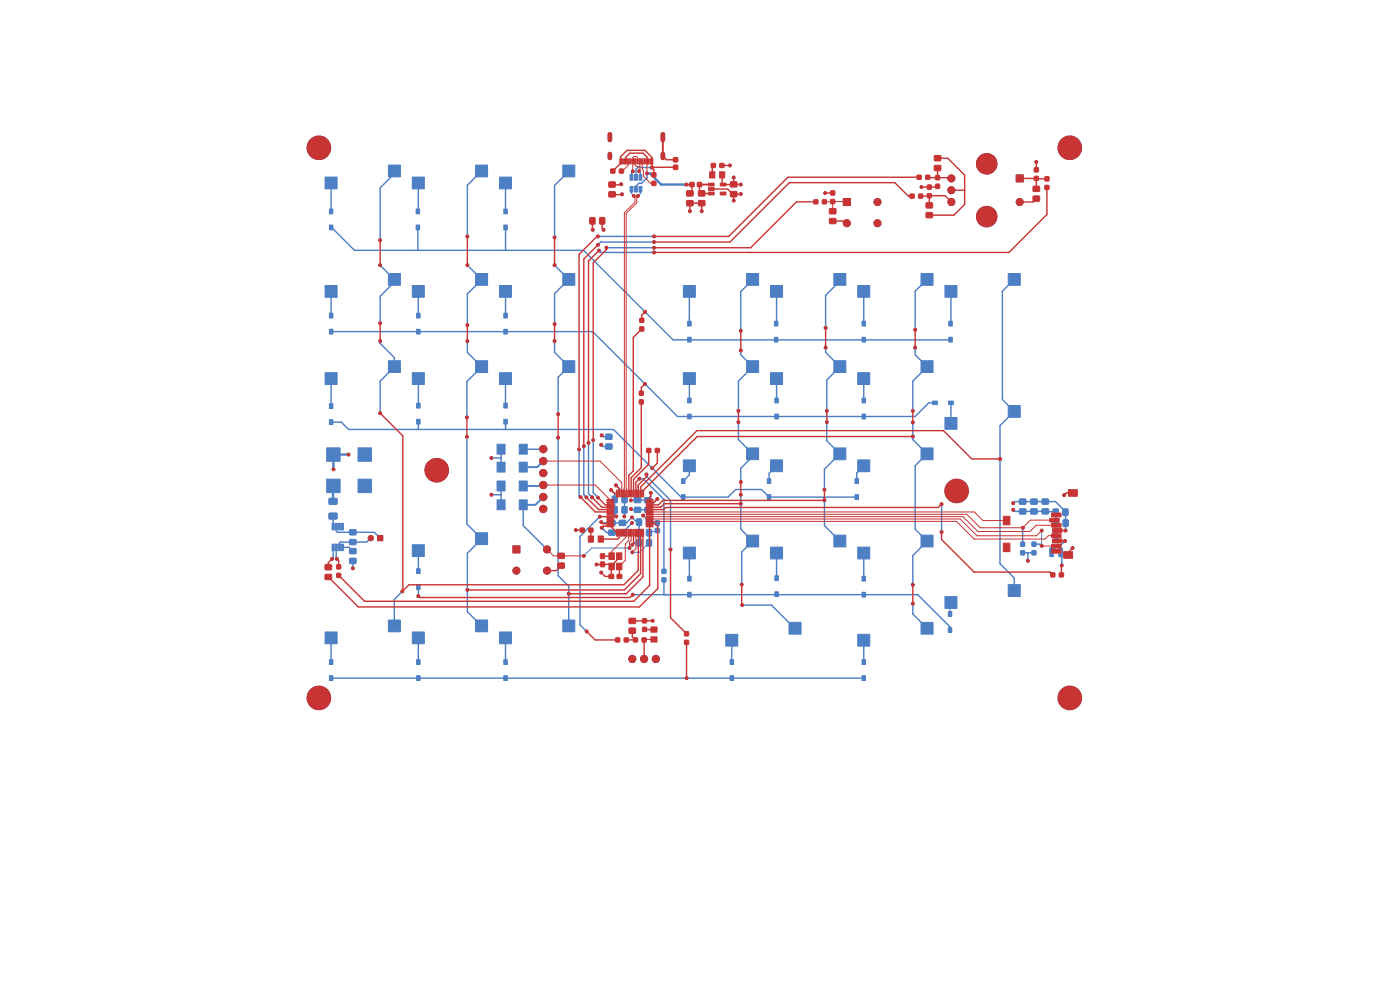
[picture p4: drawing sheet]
<svg xmlns="http://www.w3.org/2000/svg" width="297mm" height="210mm" viewBox="0 0 297 210" stroke-linecap="round" stroke-linejoin="round" font-family="sans-serif">
<g fill="#4d7fc4" stroke="#4d7fc4" stroke-width=".21">
<path d="M200.5 60.6h2.5v2.5h-2.5z"/>
<path d="M213.9 58h2.5v2.5h-2.5z"/>
<path d="M163.5 97.6h2.5v2.5h-2.5z"/>
<path d="M176.9 95h2.5v2.5h-2.5z"/>
<path d="M108.8 115.8h1.5v1.5h-1.5z"/>
<path d="M69 37.6h2.5v2.5h-2.5z"/>
<path d="M82.4 35h2.5v2.5h-2.5z"/>
<path d="M69 134.1h2.5v2.5h-2.5z"/>
<path d="M82.4 131.5h2.5v2.5h-2.5z"/>
<path d="M182 134.6h2.5v2.5h-2.5z"/>
<path d="M195.4 132h2.5v2.5h-2.5z"/>
<path d="M145 79.1h2.5v2.5h-2.5z"/>
<path d="M158.4 76.5h2.5v2.5h-2.5z"/>
<path d="M87.5 134.1h2.5v2.5h-2.5z"/>
<path d="M100.9 131.5h2.5v2.5h-2.5z"/>
<path d="M69 60.6h2.5v2.5h-2.5z"/>
<path d="M82.4 58h2.5v2.5h-2.5z"/>
<path d="M200.5 126.6h2.5v2.5h-2.5z"/>
<path d="M213.9 124h2.5v2.5h-2.5z"/>
<path d="M87.5 79.1h2.5v2.5h-2.5z"/>
<path d="M100.9 76.5h2.5v2.5h-2.5z"/>
<path d="M178.9 42.1h1.5v1.5h-1.5z"/>
<path d="M87.5 60.6h2.5v2.5h-2.5z"/>
<path d="M100.9 58h2.5v2.5h-2.5z"/>
<path d="M163.5 79.1h2.5v2.5h-2.5z"/>
<path d="M176.9 76.5h2.5v2.5h-2.5z"/>
<path d="M154 134.6h2.5v2.5h-2.5z"/>
<path d="M167.4 132h2.5v2.5h-2.5z"/>
<path d="M145 116.1h2.5v2.5h-2.5z"/>
<path d="M158.4 113.5h2.5v2.5h-2.5z"/>
<path d="M87.5 37.6h2.5v2.5h-2.5z"/>
<path d="M100.9 35h2.5v2.5h-2.5z"/>
<path d="M182 79.1h2.5v2.5h-2.5z"/>
<path d="M195.4 76.5h2.5v2.5h-2.5z"/>
<path d="M182 60.6h2.5v2.5h-2.5z"/>
<path d="M195.4 58h2.5v2.5h-2.5z"/>
<path d="M163.5 116.1h2.5v2.5h-2.5z"/>
<path d="M176.9 113.5h2.5v2.5h-2.5z"/>
<path d="M215.6 37.1h1.5v1.5h-1.5z"/>
<path d="M106 37.6h2.5v2.5h-2.5z"/>
<path d="M119.4 35h2.5v2.5h-2.5z"/>
<path d="M182 116.1h2.5v2.5h-2.5z"/>
<path d="M195.4 113.5h2.5v2.5h-2.5z"/>
<path d="M145 97.6h2.5v2.5h-2.5z"/>
<path d="M158.4 95h2.5v2.5h-2.5z"/>
<path d="M106 134.1h2.5v2.5h-2.5z"/>
<path d="M119.4 131.5h2.5v2.5h-2.5z"/>
<path d="M80.1 113.6h1.1v1.1h-1.1z"/>
<path d="M200.5 88.6h2.5v2.5h-2.5z"/>
<path d="M213.9 86h2.5v2.5h-2.5z"/>
<path d="M163.5 60.6h2.5v2.5h-2.5z"/>
<path d="M176.9 58h2.5v2.5h-2.5z"/>
<path d="M145 60.6h2.5v2.5h-2.5z"/>
<path d="M158.4 58h2.5v2.5h-2.5z"/>
<path d="M106 79.1h2.5v2.5h-2.5z"/>
<path d="M119.4 76.5h2.5v2.5h-2.5z"/>
<path d="M87.5 115.6h2.5v2.5h-2.5z"/>
<path d="M100.9 113h2.5v2.5h-2.5z"/>
<path d="M182 97.6h2.5v2.5h-2.5z"/>
<path d="M195.4 95h2.5v2.5h-2.5z"/>
<path d="M106 60.6h2.5v2.5h-2.5z"/>
<path d="M119.4 58h2.5v2.5h-2.5z"/>
<path d="M69 79.1h2.5v2.5h-2.5z"/>
<path d="M82.4 76.5h2.5v2.5h-2.5z"/>
<path d="M88.4 69.8h.7v1.1h-.7z"/>
<path d="M88.4 66.4h.7v1.1h-.7z"/>
<path d="M182.9 87.8h.7v1.1h-.7z"/>
<path d="M182.9 84.4h.7v1.1h-.7z"/>
<path d="M131.4 112.5h1.3v1h-1.3z"/>
<path d="M131.4 110.4h1.3v1h-1.3z"/>
<path d="M216.5 115h.9v.9h-.9z"/>
<path d="M216.5 116.8h.9v.9h-.9z"/>
<path d="M144.6 104.9h.7v1.1h-.7z"/>
<path d="M144.6 101.5h.7v1.1h-.7z"/>
<path d="M74.2 116.4h1.3v1h-1.3z"/>
<path d="M74.2 118.5h1.3v1h-1.3z"/>
<path d="M106.9 143.3h.7v1.1h-.7z"/>
<path d="M106.9 139.9h.7v1.1h-.7z"/>
<path d="M182.9 143.3h.7v1.1h-.7z"/>
<path d="M182.9 139.9h.7v1.1h-.7z"/>
<path d="M137.1 110.1h1.1v1.3h-1.1z"/>
<path d="M135.1 110.1h1v1.3h-1z"/>
<path d="M69.8 108.9h1.7v1.2h-1.7z"/>
<path d="M69.8 105.8h1.7v1.1h-1.7z"/>
<path d="M201.3 71.5h.7v1.1h-.7z"/>
<path d="M201.3 68.1h.7v1.1h-.7z"/>
<path d="M69.9 69.8h.7v1.1h-.7z"/>
<path d="M69.9 66.4h.7v1.1h-.7z"/>
<path d="M105.4 94.2h1.7v2.1h-1.7z"/>
<path d="M110.1 94.2h1.7v2.1h-1.7z"/>
<path d="M69.9 143.3h.7v1.1h-.7z"/>
<path d="M69.9 139.9h.7v1.1h-.7z"/>
<path d="M181.4 104.9h.7v1.1h-.7z"/>
<path d="M181.4 101.5h.7v1.1h-.7z"/>
<path d="M88.3 47.7h.7v1.1h-.7z"/>
<path d="M88.3 44.3h.7v1.1h-.7z"/>
<path d="M224.7 116.3l.5-.1 .2 .1v1.6l-.1 .2-.7-.1z"/>
<path d="M222.8 116.3l.5-.1 .2 .1v1.6l-.1 .2-.7-.1z"/>
<path d="M223.7 113.3l.5-.1 .2 .1v1.6l-.1 .2-.6-.1z"/>
<path d="M74.2 112.4h1.3v1h-1.3z"/>
<path d="M74.2 114.5h1.3v1h-1.3z"/>
<path d="M69.9 89h.7v1.1h-.7z"/>
<path d="M69.9 85.6h.7v1.1h-.7z"/>
<path d="M182.9 125.6h.7v1.1h-.7z"/>
<path d="M182.9 122.2h.7v1.1h-.7z"/>
<path d="M218.9 115h.9v.9h-.9z"/>
<path d="M218.9 116.8h.9v.9h-.9z"/>
<path d="M106.9 88.9h.7v1.1h-.7z"/>
<path d="M106.9 85.5h.7v1.1h-.7z"/>
<path d="M128.5 94.2h1.3v1h-1.3z"/>
<path d="M128.5 92.1h1.3v1.1h-1.3z"/>
<path d="M106.9 69.8h.7v1.1h-.7z"/>
<path d="M106.9 66.4h.7v1.1h-.7z"/>
<path d="M136.8 105.6h1.3v1h-1.3z"/>
<path d="M136.8 107.7h1.3v1h-1.3z"/>
<path d="M197.8 85.1h1.1v.7h-1.1z"/>
<path d="M201.2 85.1h1.1v.7h-1.1z"/>
<path d="M129.9 105.3h1v1.3h-1z"/>
<path d="M132 105.3h1v1.3h-1z"/>
<path d="M225.5 110.3h1.1v1.3h-1.1z"/>
<path d="M223.5 110.3h1v1.3h-1z"/>
<path d="M145.9 87.8h.7v1.1h-.7z"/>
<path d="M145.9 84.4h.7v1.1h-.7z"/>
<path d="M164.4 125.5h.7v1.1h-.7z"/>
<path d="M164.4 122.1h.7v1.1h-.7z"/>
<path d="M88.4 143.3h.7v1.1h-.7z"/>
<path d="M88.4 139.9h.7v1.1h-.7z"/>
<path d="M225.5 108h1v1.3h-1z"/>
<path d="M223.4 108h1.1v1.3h-1.1z"/>
<path d="M139 110.5h.9v.9h-.9z"/>
<path d="M139 112.1h.9v.9h-.9z"/>
<path d="M162.8 104.9h.7v1.1h-.7z"/>
<path d="M162.8 101.5h.7v1.1h-.7z"/>
<path d="M133.7 37h.6v1.2h-.6z"/>
<path d="M134.6 37h.6v1.2h-.6z"/>
<path d="M135.6 37h.6v1.2h-.6z"/>
<path d="M135.6 39.5h.6v1.2h-.6z"/>
<path d="M134.6 39.5h.6v1.2h-.6z"/>
<path d="M133.7 39.5h.6v1.2h-.6z"/>
<path d="M216.3 105.9h1.3v1h-1.3z"/>
<path d="M216.3 108h1.3v1h-1.3z"/>
<path d="M88.4 88.9h.7v1.1h-.7z"/>
<path d="M88.4 85.5h.7v1.1h-.7z"/>
<path d="M106.9 47.7h.7v1.1h-.7z"/>
<path d="M106.9 44.3h.7v1.1h-.7z"/>
<path d="M137.2 112.3h1v1.4h-1z"/>
<path d="M135.1 112.3h1v1.4h-1z"/>
<path d="M145.9 71.5h.7v1.1h-.7z"/>
<path d="M145.9 68.1h.7v1.1h-.7z"/>
<path d="M164.3 71.5h.7v1.1h-.7z"/>
<path d="M164.3 68.1h.7v1.1h-.7z"/>
<path d="M164.4 87.8h.7v1.1h-.7z"/>
<path d="M164.4 84.4h.7v1.1h-.7z"/>
<path d="M134.6 105.6h1.3v1h-1.3z"/>
<path d="M134.6 107.6h1.3v1.1h-1.3z"/>
<path d="M105.4 106h1.7v2.1h-1.7z"/>
<path d="M110.1 106h1.7v2.1h-1.7z"/>
<path d="M201.2 133.1h.7v1.1h-.7z"/>
<path d="M201.2 129.7h.7v1.1h-.7z"/>
<path d="M145.9 125.6h.7v1.1h-.7z"/>
<path d="M145.9 122.2h.7v1.1h-.7z"/>
<path d="M129.1 112.5h1.4v1h-1.4z"/>
<path d="M129.1 110.4h1.4v1h-1.4z"/>
<path d="M105.4 102h1.7v2.1h-1.7z"/>
<path d="M110.1 102h1.7v2.1h-1.7z"/>
<path d="M129.9 107.5h1v1.3h-1z"/>
<path d="M132 107.5h1v1.3h-1z"/>
<path d="M72.4 115.4h.4v1.4h-.4z"/>
<path d="M71.7 115.4h.5v1.4h-.5z"/>
<path d="M71.1 115.4h.4v1.4h-.4z"/>
<path d="M70.4 115.4h.5v1.4h-.5z"/>
<path d="M70.4 111h.5v1.4h-.5z"/>
<path d="M71.1 111h.4v1.4h-.4z"/>
<path d="M71.7 111h.5v1.4h-.5z"/>
<path d="M72.4 111h.4v1.4h-.4z"/>
<path d="M218.7 105.9h1.3v1h-1.3z"/>
<path d="M218.7 108h1.3v1h-1.3z"/>
<path d="M137.2 114.5h1v1.3h-1z"/>
<path d="M135.1 114.5h1v1.3h-1z"/>
<path d="M140.4 122.6h.9v.8h-.9z"/>
<path d="M140.4 120.8h.9v.8h-.9z"/>
<path d="M88.4 124h.7v1.1h-.7z"/>
<path d="M88.4 120.6h.7v1.1h-.7z"/>
<path d="M182.9 71.5h.7v1.1h-.7z"/>
<path d="M182.9 68.1h.7v1.1h-.7z"/>
<path d="M221.1 105.9h1.3v1h-1.3z"/>
<path d="M221.1 108h1.3v1h-1.3z"/>
<path d="M105.4 98h1.7v2.1h-1.7z"/>
<path d="M110.1 98h1.7v2.1h-1.7z"/>
<path d="M69.9 47.7h.7v1.1h-.7z"/>
<path d="M69.9 44.3h.7v1.1h-.7z"/>
<path d="M75.9 101.7h2.9v2.8h-2.9z"/>
<path d="M75.9 95h2.9v2.9h-2.9z"/>
<path d="M69.3 101.7h2.8v2.8h-2.8z"/>
<path d="M69.3 95h2.8v2.9h-2.8z"/>
<path d="M154.9 143.3h.7v1.1h-.7z"/>
<path d="M154.9 139.9h.7v1.1h-.7z"/>
<circle cx="67.6" cy="31.3" r="2.5"/>
<circle cx="116" cy="116.5" r=".75"/>
<circle cx="109.5" cy="121" r=".75"/>
<circle cx="116" cy="121" r=".75"/>
<circle cx="67.6" cy="148" r="2.5"/>
<circle cx="226.9" cy="148" r="2.5"/>
<circle cx="115.2" cy="95.3" r=".77"/>
<circle cx="115.2" cy="97.8" r=".77"/>
<circle cx="115.2" cy="100.3" r=".77"/>
<circle cx="115.2" cy="102.9" r=".77"/>
<circle cx="115.2" cy="105.4" r=".77"/>
<circle cx="115.2" cy="108" r=".77"/>
<circle cx="186.1" cy="42.8" r=".75"/>
<circle cx="179.6" cy="47.3" r=".75"/>
<circle cx="186.1" cy="47.3" r=".75"/>
<circle cx="92.6" cy="99.7" r="2.5"/>
<circle cx="226.9" cy="31.3" r="2.5"/>
<circle cx="201.8" cy="37.8" r=".75"/>
<circle cx="201.8" cy="40.3" r=".75"/>
<circle cx="201.8" cy="42.8" r=".75"/>
<circle cx="216.3" cy="42.8" r=".75"/>
<circle cx="209.3" cy="34.8" r="2.17"/>
<circle cx="209.3" cy="46" r="2.17"/>
<circle cx="78.6" cy="114.2" r=".55"/>
<circle cx="202.9" cy="104.1" r="2.5"/>
<circle cx="134.1" cy="139.8" r=".76"/>
<circle cx="136.6" cy="139.8" r=".76"/>
<circle cx="139.1" cy="139.8" r=".76"/>
<circle cx="138.3" cy="35.5" r=".3"/>
<circle cx="157.2" cy="41.2" r=".3"/>
<circle cx="127.6" cy="92.4" r=".3"/>
<circle cx="104.2" cy="97.1" r=".3"/>
<circle cx="133.8" cy="108" r=".3"/>
<circle cx="104.2" cy="105" r=".3"/>
<circle cx="134.1" cy="109.8" r=".3"/>
<circle cx="127.5" cy="121.5" r=".3"/>
<circle cx="130.6" cy="103" r=".3"/>
<circle cx="138.5" cy="131.7" r=".3"/>
<circle cx="148.9" cy="44.8" r=".3"/>
<circle cx="139.5" cy="105.8" r=".3"/>
<circle cx="155.6" cy="42.6" r=".3"/>
<circle cx="227.5" cy="116.2" r=".3"/>
<circle cx="126.5" cy="119.8" r=".3"/>
<circle cx="74.8" cy="120.5" r=".3"/>
<circle cx="73.9" cy="96.4" r=".3"/>
<circle cx="127.5" cy="110.8" r=".3"/>
<circle cx="146.3" cy="44.8" r=".3"/>
<circle cx="134.2" cy="115.5" r=".3"/>
<circle cx="225.7" cy="105.1" r=".3"/>
<circle cx="154.9" cy="35.1" r=".3"/>
<circle cx="132.5" cy="109.5" r=".3"/>
<circle cx="215" cy="108.2" r=".3"/>
<circle cx="70.7" cy="99.5" r=".3"/>
<circle cx="128.1" cy="48.7" r=".3"/>
<circle cx="131.8" cy="39.1" r=".3"/>
<circle cx="122.1" cy="112.5" r=".3"/>
<circle cx="127.5" cy="94.4" r=".3"/>
<circle cx="215" cy="106.7" r=".3"/>
<circle cx="219.8" cy="34.3" r=".3"/>
<circle cx="157.2" cy="39.2" r=".3"/>
<circle cx="195.5" cy="39.7" r=".3"/>
<circle cx="130.7" cy="109.6" r=".3"/>
<circle cx="129.6" cy="104" r=".3"/>
<circle cx="155.6" cy="37.6" r=".3"/>
<circle cx="125.8" cy="48.7" r=".3"/>
<circle cx="127.6" cy="111.9" r=".3"/>
<circle cx="136.5" cy="109.4" r=".3"/>
<circle cx="133.8" cy="106.1" r=".3"/>
<circle cx="218" cy="118.9" r=".3"/>
<circle cx="138.1" cy="104.5" r=".3"/>
<circle cx="134.1" cy="111" r=".3"/>
<circle cx="226.1" cy="112.5" r=".3"/>
<circle cx="175" cy="41" r=".3"/>
<circle cx="131.9" cy="41.2" r=".3"/>
<circle cx="123.8" cy="117.9" r=".3"/>
<circle cx="133.5" cy="116.2" r=".3"/>
<circle cx="70.4" cy="118.5" r=".3"/>
<circle cx="134.2" cy="117.2" r=".3"/>
<circle cx="137.2" cy="36.8" r=".3"/>
<circle cx="145.6" cy="39.2" r=".3"/>
<circle cx="136.8" cy="66.1" r=".3"/>
<circle cx="136.8" cy="81.4" r=".3"/>
<circle cx="138.4" cy="99.3" r=".3"/>
<circle cx="145.6" cy="143.8" r=".3"/>
<circle cx="88.7" cy="126.5" r=".3"/>
<circle cx="134.2" cy="126.2" r=".3"/>
<circle cx="71.4" cy="118.5" r=".3"/>
<circle cx="217" cy="111.9" r=".3"/>
<circle cx="221" cy="112.5" r=".3"/>
<circle cx="221" cy="115.8" r=".3"/>
<circle cx="127.2" cy="109.6" r=".3"/>
<circle cx="124.5" cy="133.9" r=".3"/>
<circle cx="137.2" cy="100.7" r=".3"/>
<circle cx="142.2" cy="116.5" r=".3"/>
<circle cx="135.6" cy="101.5" r=".3"/>
<circle cx="138.8" cy="50.2" r=".3"/>
<circle cx="122.8" cy="95.4" r=".3"/>
<circle cx="123.1" cy="105.5" r=".3"/>
<circle cx="126.8" cy="50.2" r=".3"/>
<circle cx="124.8" cy="94" r=".3"/>
<circle cx="125.6" cy="105.5" r=".3"/>
<circle cx="127.1" cy="53.2" r=".3"/>
<circle cx="138.8" cy="53.6" r=".3"/>
<circle cx="138.8" cy="52.6" r=".3"/>
<circle cx="128.6" cy="52.6" r=".3"/>
<circle cx="126.8" cy="105.5" r=".3"/>
<circle cx="125.8" cy="93.4" r=".3"/>
<circle cx="123.8" cy="94.7" r=".3"/>
<circle cx="126.8" cy="51.9" r=".3"/>
<circle cx="138.8" cy="51.3" r=".3"/>
<circle cx="124.4" cy="105.5" r=".3"/>
<circle cx="85.4" cy="125.5" r=".3"/>
<circle cx="80.7" cy="50.9" r=".3"/>
<circle cx="80.7" cy="56.3" r=".3"/>
<circle cx="80.7" cy="87.7" r=".3"/>
<circle cx="80.7" cy="68.6" r=".3"/>
<circle cx="80.7" cy="72.4" r=".3"/>
<circle cx="99.1" cy="125.2" r=".3"/>
<circle cx="99.1" cy="92.7" r=".3"/>
<circle cx="99.1" cy="88.5" r=".3"/>
<circle cx="99.1" cy="56.3" r=".3"/>
<circle cx="99.1" cy="50.2" r=".3"/>
<circle cx="99.1" cy="72.4" r=".3"/>
<circle cx="99.1" cy="69" r=".3"/>
<circle cx="117.7" cy="56.3" r=".3"/>
<circle cx="118.4" cy="87.8" r=".3"/>
<circle cx="117.7" cy="72.4" r=".3"/>
<circle cx="120.7" cy="125.9" r=".3"/>
<circle cx="117.7" cy="50.3" r=".3"/>
<circle cx="117.7" cy="68.7" r=".3"/>
<circle cx="118.4" cy="92.8" r=".3"/>
<circle cx="157.2" cy="74.4" r=".3"/>
<circle cx="157.2" cy="106.8" r=".3"/>
<circle cx="157.2" cy="102.2" r=".3"/>
<circle cx="156.6" cy="87.1" r=".3"/>
<circle cx="157.5" cy="128.4" r=".3"/>
<circle cx="157.2" cy="70.1" r=".3"/>
<circle cx="157.2" cy="105" r=".3"/>
<circle cx="157.3" cy="124" r=".3"/>
<circle cx="156.6" cy="89.5" r=".3"/>
<circle cx="175.2" cy="73.7" r=".3"/>
<circle cx="174.9" cy="106.1" r=".3"/>
<circle cx="175.4" cy="89.5" r=".3"/>
<circle cx="175.4" cy="87.1" r=".3"/>
<circle cx="175.2" cy="69.6" r=".3"/>
<circle cx="174.9" cy="103.8" r=".3"/>
<circle cx="193.6" cy="89.6" r=".3"/>
<circle cx="193.6" cy="92.6" r=".3"/>
<circle cx="194.1" cy="70" r=".3"/>
<circle cx="194.1" cy="73.7" r=".3"/>
<circle cx="193.6" cy="124.1" r=".3"/>
<circle cx="193.6" cy="128.1" r=".3"/>
<circle cx="193.6" cy="87.1" r=".3"/>
<circle cx="212.2" cy="97.3" r=".32"/>
<circle cx="135.6" cy="36.3" r=".3"/>
<circle cx="134.5" cy="41.6" r=".3"/>
<circle cx="134.2" cy="36.4" r=".3"/>
<circle cx="135.3" cy="41.6" r=".3"/>
<circle cx="226" cy="114.8" r=".3"/>
<circle cx="199.7" cy="112.8" r=".3"/>
<circle cx="199.7" cy="107" r=".3"/>
<circle cx="225.3" cy="119.9" r=".3"/>
<circle cx="135.3" cy="41.6" r=".1"/>
</g>
<path d="M129.4 28.5v1.2M129.4 32.7v.8M140.6 28.5v1.2M140.6 32.7v.8" fill="none" stroke="#4d7fc4" stroke-width="1"/>
<g fill="none" stroke="#4d7fc4" stroke-width=".3">
<path d="M70.2 38.8v6.1M83.7 36.3v.5l-3.1 3.1v11.1M88.7 38.8l-.1 6.1M102.2 36.3l-3.1 3v10.9M107.2 38.8v6.1M120.7 36.3l-3 3.1v11M137.2 36.8v1l-1.1 1.1h-.6l-.6 .6v.6M138.3 35.5h-3l-.4 .4v1.7M70.2 48.3l5 4.8h48.6l19 19h58.9M80.6 56.3l3.1 3v.5l-3.1 3.1v5.7M88.6 48.3v4.8M99.1 56.3l3.1 3-3.1 3.1v6.6"/>
<path d="M107.2 48.3v4.8M117.7 56.3l3 3-3 3v6.5M126.8 50.2h11.9M127 53.2l.4 .4h11.3M128.6 52.6h10.1M138.7 51.4h-11.3l-.6 .6M159.7 59.3l-2.6 2.6v8.3M178.2 59.4v-.1v.3l-3 3.1v6.9M196.7 59.3l-2.6 2.5v8.2M215.2 59.3l-2.6 2.5v23l2.6 2.5-3 3v29.3l3 3v2.7M70.2 61.8v5.3M70.2 70.4h55.5l18 18h50.4l3-2.9h1.3"/>
<path d="M80.6 72.4v.5l3.1 3v1.9l-3.1 3.1v6.8M88.7 61.8v5.1M88.7 66.9v.1M99.1 72.4v2.4l3.1 3-3.2 3.2v7.6M107.2 61.8v5.2M117.7 72.4v2.4l3 3-2.3 2.2v7.9M146.2 61.8v6.9M157.1 74.4v.9l2.6 2.5-3.1 3.1v6.3M164.7 61.8v6.9M175.2 73.8v1l3 3-2.8 2.8v6.6M183.2 61.8v6.8M183.2 68.6l.1 .1"/>
<path d="M194.1 73.8v1.5l2.6 2.5-3.1 3.1v6.3M201.7 61.8v6.9M70.2 80.3v5.9M70.2 89.6h2.2l1.6 1.5h56.1l14.4 14.4h9.9l1.6-1.6h5.5l1.7 1.6h18.5M70.7 99.5v.1M88.7 80.3h.1M88.7 80.3v5.8M88.7 89.5v1.6M99 92.7v18.5l3.2 3.1-3.1 3.1v12.4l3.1 3M104.3 97.2h2M106.3 95.3v3.8M107.2 80.3v5.8"/>
<path d="M107.2 85.9v.1M107.2 89.5v1.6M115.2 95.3h-4.2M118.4 92.9v29.2l2.2 2.3v8.4M122.8 95.4v9.8l.4 .3M123.9 94.7v10.3l.5 .5M124.8 94v10.8l.8 .7M125.8 93.4v11.2l1 1M127.5 94.4l.4 .3h1.2M127.6 92.4l.3 .3h1.2M146.2 98.8v2l-1.3 1.3M146.2 80.3v4.7"/>
<path d="M156.6 89.6v3.7l3.1 3v.5l-2.6 2.6v2.9M164.7 80.3h.1M164.7 98.8l-1.5 1.6v1.7M164.7 80.3v4.7M175.4 89.6v3.9l2.8 2.8-3.3 3.2v4.4M183.2 80.3v4.6M183.2 84.9l.1 .1M183.2 98.8l-1.5 1.5v1.8M193.6 89.6v3.7l3.1 3-2.6 2.5v13.5l2.6 2.5-3.1 3.1v6.2M201.7 85.5v4.3M201.7 85.6h.1M70.7 109.5v2.2"/>
<path d="M70.7 116.1v2.2l-.3 .3M71.3 111.7v.9l.3 .3h7.8l1.2 1.3M71.3 116.1v2.3l.2 .2M72.6 116.1h1.4l.8 .8M74.8 119v1.6M78.6 114.2l-.8 .8h-5.6l-.2 .2v.9M88.7 116.8v4.4M104.3 105h2M106.3 103.1v4M111 107.1v4.4l5 5.1M127.2 109.6l-4.1 4.2v18.8l1.3 1.4M129.6 113l-.2 .1"/>
<path d="M129.7 104l.7 .7v4.5l.3 .4M130.2 108.2h.1M130.6 103l1.9 1.8-.1 4.8M132.3 108.2h-.1M133.9 108l.1 .2h3.4M134 111l-2 2h-3.3l-1.1-1M135.3 110.5h-.5l-.8-.7-1.1 1.1h-5.4M135.6 110.8v3.9l.3 .1M135.6 115.2h-1.1l-.4 .4M135.6 101.6h.8l4.5 4.4v15.2M136.4 109.4l1.2 1.2v.2h1.7l.1 .2M137.1 100.7v.4l5.1 5.1v10.4"/>
<path d="M137.4 108.2h.2M137.4 106.1l-3.5 .1M138 104.6v1.1M139.4 105.9l-2 2v.3M146.2 117.3v5.5M157.1 105v7.3l2.6 2.5-2.3 2.3v6.9M164.7 117.3v5.4M174.9 106.1v5.4l3.3 3.3M183.2 117.3v5.4M199.8 107v5.9M214.9 108.2l.4 .3 8.7 .1 .1 5.6M214.9 106.8l.4-.4h8.6l2.2 2.2-.1 4"/>
<path d="M216.9 117.3h2.4M217 106.4h-.1M217 112l-.1 3.4M218 117.3v1.7M219.3 115.4h1.3l.4 .4M225 117.2l.2 .2v2.6M226 114.8l-.8 .8h-.5l-1.6 1.6M226.1 112.5l-.1 .1M70.2 135.3v5.2M85.4 125.5l-1.8 1.7 .1 5.6M88.7 135.3v5.1M88.7 124.6v1.9"/>
<path d="M107.2 135.3v5.1M120.6 132.8h.1M134.3 126.2h60.4l6.8 6.8v.7M140.9 123v3.2M155.2 135.8v4.6M157.4 128.4h6.2l5.1 4.9M183.2 135.8v4.6M183.2 122.7l.1 .1M193.6 128.1v2.2l3.1 3M70.2 143.9h113.1M88.7 140.4v.1M107.2 140.4v.1"/>
<path d="M155.2 140.4v.1M183.2 140.4l.1 .1"/>
</g>
<path d="M137.2 36.8h.7l2.4 2.4h5.3M73.9 96.4h-3.2v3.1M70.6 103.2v3.2" fill="none" stroke="#4d7fc4" stroke-width=".5"/>
<path d="M115.2 97.8l-1.2 1.3h-3M111 103.1h4.1M115.2 105.4l-1.6 1.7h-2.6" fill="none" stroke="#4d7fc4" stroke-width=".4"/>
<g fill="none" stroke="#4d7fc4" stroke-width=".21">
<path d="M134.3 36.4l-.3 .2v1M135.6 36.3l.3 .3v1M134 40.1v.9l.4 .5M134.4 41.5v.1M135.3 41.6h.1M135.9 40.1v.9l-.5 .6M70.2 66.5v.1M70.6 109.5h.1M70.7 103.1l-.1 .1M115.2 102.9l-.1 .2M133.5 116.3h-8l-1.6 1.6h.1M139.2 112.8h-1.3l-.2 .2v2.2l-2 2h-1.6"/>
<path d="M221 112.6v3.2M201.7 127.8l-.2 .2v2.3"/>
</g>
<g fill="#c83434" stroke="#c83434" stroke-width=".21">
<path d="M142.9 33.5h.8v.8h-.8z"/>
<path d="M142.9 35.1h.8v.8h-.8z"/>
<path d="M139 95.1h.9v.9h-.9z"/>
<path d="M137.2 95.1h.8v.9h-.8z"/>
<path d="M108.8 115.8h1.5v1.5h-1.5z"/>
<path d="M212.8 109.5h1.4v1.8h-1.4z"/>
<path d="M212.8 115.2h1.4v1.8h-1.4z"/>
<path d="M226.6 103.9h1.9v1.4h-1.9z"/>
<path d="M225.6 117h1.9v1.4h-1.9z"/>
<path d="M223.1 108.8h2v.8h-2z"/>
<path d="M222.7 109.9h2v.8h-2z"/>
<path d="M223.1 111h2v.8h-2z"/>
<path d="M223.3 112.1h2v.8h-2z"/>
<path d="M223.1 113.2h2v.8h-2z"/>
<path d="M223.3 114.3h2v.8h-2z"/>
<path d="M223.1 115.4h2v.8h-2z"/>
<path d="M223.1 116.5h2v.8h-2z"/>
<path d="M124.9 112h.9v.9h-.9z"/>
<path d="M123.1 112h.8v.9h-.8z"/>
<path d="M130.8 112.3l.2 .1v1.4l-.2-.1z"/>
<path d="M131.3 112.3l.3 .1-.1 1.4-.3-.1z"/>
<path d="M131.8 112.3l.2 .1v1.4l-.3-.1z"/>
<path d="M132.3 112.3l.2 .1v1.4l-.3-.1z"/>
<path d="M132.8 112.3l.2 .1v1.4l-.2-.1z"/>
<path d="M133.3 112.3l.2 .1v1.4l-.3-.1z"/>
<path d="M133.8 112.3l.2 .1v1.4l-.3-.1z"/>
<path d="M134.3 112.3l.2 .1v1.4l-.2-.1z"/>
<path d="M134.8 112.3l.3 .1-.1 1.4-.3-.1z"/>
<path d="M135.3 112.3l.2 .1v1.4l-.3-.1z"/>
<path d="M135.8 112.3l.2 .1v1.4l-.2-.1z"/>
<path d="M136.3 112.3l.3 .1-.1 1.4-.3-.1z"/>
<path d="M137.1 111.5h1.4v.2l-1.4 .1z"/>
<path d="M137.1 111h1.4v.2l-1.4 .1z"/>
<path d="M137.1 110.5h1.4v.2l-1.4 .1z"/>
<path d="M137.1 110h1.4v.2l-1.4 .1z"/>
<path d="M137.1 109.5h1.4v.2l-1.4 .1z"/>
<path d="M137.1 109h1.4v.2l-1.4 .1z"/>
<path d="M137.1 108.5h1.4v.2l-1.4 .1z"/>
<path d="M137.1 108h1.4v.2l-1.4 .1z"/>
<path d="M137.1 107.5h1.4v.2l-1.4 .1z"/>
<path d="M137.1 107h1.4v.2l-1.4 .1z"/>
<path d="M137.1 106.5h1.4v.2l-1.4 .1z"/>
<path d="M137.1 106h1.4v.2l-1.4 .1z"/>
<path d="M136.3 104h.3l-.1 1.4h-.3z"/>
<path d="M135.8 104h.2v1.4h-.2z"/>
<path d="M135.3 104h.2v1.4h-.3z"/>
<path d="M134.8 104h.3l-.1 1.4h-.3z"/>
<path d="M134.3 104h.2v1.4h-.2z"/>
<path d="M133.8 104h.2v1.4h-.3z"/>
<path d="M133.3 104h.2v1.4h-.3z"/>
<path d="M132.8 104h.2v1.4h-.2z"/>
<path d="M132.3 104h.2v1.4h-.3z"/>
<path d="M131.8 104h.2v1.4h-.3z"/>
<path d="M131.3 104h.3l-.1 1.4h-.3z"/>
<path d="M130.8 104h.2v1.4h-.2z"/>
<path d="M128.8 106h1.3l.1 .2-1.4 .1z"/>
<path d="M128.8 106.5h1.3l.1 .2-1.4 .1z"/>
<path d="M128.8 107h1.3l.1 .2-1.4 .1z"/>
<path d="M128.8 107.5h1.3l.1 .2-1.4 .1z"/>
<path d="M128.8 108h1.3l.1 .2-1.4 .1z"/>
<path d="M128.8 108.5h1.3l.1 .2-1.4 .1z"/>
<path d="M128.8 109h1.3l.1 .2-1.4 .1z"/>
<path d="M128.8 109.5h1.3l.1 .2-1.4 .1z"/>
<path d="M128.8 110h1.3l.1 .2-1.4 .1z"/>
<path d="M128.8 110.5h1.3l.1 .2-1.4 .1z"/>
<path d="M128.8 111h1.3l.1 .2-1.4 .1z"/>
<path d="M128.8 111.5h1.3l.1 .2-1.4 .1z"/>
<path d="M219.4 35.6h.9v.8h-.9z"/>
<path d="M219.4 37.4h.9v.9h-.9z"/>
<path d="M196.5 43h1.3v1.1h-1.3z"/>
<path d="M196.5 45.1h1.3v1.1h-1.3z"/>
<path d="M69 121.9h1.3v1h-1.3z"/>
<path d="M69 119.8h1.3v1h-1.3z"/>
<path d="M135.6 83h.9v.8h-.9z"/>
<path d="M135.6 84.8h.9v.9h-.9z"/>
<path d="M129.2 117.3h1.1v1.4h-1.1z"/>
<path d="M129.2 119.5h1.1v1.4h-1.1z"/>
<path d="M130.8 119.5h1.1v1.4h-1.1z"/>
<path d="M130.8 117.3h1.1v1.4h-1.1z"/>
<path d="M138.1 133h1.3v1.1h-1.3z"/>
<path d="M138.1 135.1h1.3v1.1h-1.3z"/>
<path d="M150.9 34.7h.8v.8h-.8z"/>
<path d="M152.7 34.7h.9v.8h-.9z"/>
<path d="M127.4 117.5h.8v1h-.8z"/>
<path d="M127.4 119.2h.8v1h-.8z"/>
<path d="M136.2 135.3h.9v.9h-.9z"/>
<path d="M134.4 135.3h.8v.9h-.8z"/>
<path d="M172.7 42.4h.8v.8h-.8z"/>
<path d="M174.5 42.4h.8v.8h-.8z"/>
<path d="M130.6 135.3h.8v.9h-.8z"/>
<path d="M132.4 135.3h.9v.9h-.9z"/>
<path d="M196.7 39.3h.9v.8h-.9z"/>
<path d="M196.7 41.1h.9v.8h-.9z"/>
<path d="M118.4 117.4h1.3v1h-1.3z"/>
<path d="M118.4 119.5h1.3v1h-1.3z"/>
<path d="M138.2 33.7h.3v1.1h-.3z"/>
<path d="M137.4 33.7h.3v1.1h-.3z"/>
<path d="M136.1 33.7h.3v1.1h-.3z"/>
<path d="M135.1 33.7h.3v1.1h-.3z"/>
<path d="M134.6 33.7h.3v1.1h-.3z"/>
<path d="M133.6 33.7h.3v1.1h-.3z"/>
<path d="M132.3 33.7h.3v1.1h-.3z"/>
<path d="M131.5 33.7h.3v1.1h-.3z"/>
<path d="M131.8 33.7h.3v1.1h-.3z"/>
<path d="M132.6 33.7h.3v1.1h-.3z"/>
<path d="M133.1 33.7h.3v1.1h-.3z"/>
<path d="M134.1 33.7h.3v1.1h-.3z"/>
<path d="M135.6 33.7h.3v1.1h-.3z"/>
<path d="M136.6 33.7h.3v1.1h-.3z"/>
<path d="M137.1 33.7h.3v1.1h-.3z"/>
<path d="M137.9 33.7h.3v1.1h-.3z"/>
<path d="M176.2 40.5h.9v.9h-.9z"/>
<path d="M176.2 42.3h.9v.9h-.9z"/>
<path d="M222.9 121.5h.9v.9h-.9z"/>
<path d="M224.7 121.5h.9v.9h-.9z"/>
<path d="M178.9 42.1h1.5v1.5h-1.5z"/>
<path d="M198.5 39.1h.8v.8h-.8z"/>
<path d="M198.5 37.3h.8v.8h-.8z"/>
<path d="M221.7 39.3h.8v.9h-.8z"/>
<path d="M221.7 37.5h.8v.9h-.8z"/>
<path d="M194.9 41.2h.8v.8h-.8z"/>
<path d="M193.1 41.2h.8v.8h-.8z"/>
<path d="M219.2 39.5h1.3v1.1h-1.3z"/>
<path d="M219.2 41.6h1.3v1.1h-1.3z"/>
<path d="M130.9 121.9h1v.8h-1z"/>
<path d="M129.2 121.9h1v.8h-1z"/>
<path d="M136.3 133.1h.8v.8h-.8z"/>
<path d="M136.3 131.3h.8v.8h-.8z"/>
<path d="M194.6 37.2h.8v.8h-.8z"/>
<path d="M196.4 37.2h.8v.8h-.8z"/>
<path d="M215.6 37.1h1.5v1.5h-1.5z"/>
<path d="M129.2 40.7h1.3v1h-1.3z"/>
<path d="M129.2 38.6h1.3v1.1h-1.3z"/>
<path d="M176 44.3h1.3v1h-1.3z"/>
<path d="M176 46.4h1.3v1h-1.3z"/>
<path d="M150.5 36.5h1.1v1.3h-1.1z"/>
<path d="M152.6 36.5h1.1v1.3h-1.1z"/>
<path d="M138.3 36.7h.8v.8h-.8z"/>
<path d="M138.3 38.5h.8v.8h-.8z"/>
<path d="M80.1 113.6h1.1v1.1h-1.1z"/>
<path d="M145.2 135.8h.9v.9h-.9z"/>
<path d="M145.2 134h.9v.9h-.9z"/>
<path d="M125.2 46.2h1v1.3h-1z"/>
<path d="M127.2 46.2h1.1v1.3h-1.1z"/>
<path d="M146.4 38.7h.8v.9h-.8z"/>
<path d="M148 38.7h.8v.9h-.8z"/>
<path d="M135.7 67.5h.9v.9h-.9z"/>
<path d="M135.7 69.4h.9v.8h-.9z"/>
<path d="M150.3 38.9h1.2v.6h-1.2z"/>
<path d="M150.3 39.8h1.2v.6h-1.2z"/>
<path d="M150.3 40.8h1.2v.6h-1.2z"/>
<path d="M152.8 40.8h1.2v.6h-1.2z"/>
<path d="M152.8 38.9h1.2v.6h-1.2z"/>
<path d="M129.6 35.9h.8v.8h-.8z"/>
<path d="M131.4 35.9h.9v.8h-.9z"/>
<path d="M148.2 40.5h1.3v1h-1.3z"/>
<path d="M148.2 42.6h1.3v1h-1.3z"/>
<path d="M71.4 119.8h.9v.9h-.9z"/>
<path d="M71.4 121.6h.9v.9h-.9z"/>
<path d="M124.8 113.7h1.1v1.3h-1.1z"/>
<path d="M126.9 113.7h1.1v1.3h-1.1z"/>
<path d="M198.2 35.1h1.4v1.1h-1.4z"/>
<path d="M198.2 33h1.4v1.1h-1.4z"/>
<path d="M133.5 133.3h1.3v1h-1.3z"/>
<path d="M133.5 131.2h1.3v1h-1.3z"/>
<path d="M155 38.6h1.3v1h-1.3z"/>
<path d="M155 40.7h1.3v1h-1.3z"/>
<path d="M145.7 40.5h1.3v1h-1.3z"/>
<path d="M145.7 42.6h1.3v1h-1.3z"/>
<circle cx="67.6" cy="31.3" r="2.5"/>
<circle cx="116" cy="116.5" r=".75"/>
<circle cx="109.5" cy="121" r=".75"/>
<circle cx="116" cy="121" r=".75"/>
<circle cx="67.6" cy="148" r="2.5"/>
<circle cx="226.9" cy="148" r="2.5"/>
<circle cx="115.2" cy="95.3" r=".77"/>
<circle cx="115.2" cy="97.8" r=".77"/>
<circle cx="115.2" cy="100.3" r=".77"/>
<circle cx="115.2" cy="102.9" r=".77"/>
<circle cx="115.2" cy="105.4" r=".77"/>
<circle cx="115.2" cy="108" r=".77"/>
<circle cx="186.1" cy="42.8" r=".75"/>
<circle cx="179.6" cy="47.3" r=".75"/>
<circle cx="186.1" cy="47.3" r=".75"/>
<circle cx="92.6" cy="99.7" r="2.5"/>
<circle cx="226.9" cy="31.3" r="2.5"/>
<circle cx="201.8" cy="37.8" r=".75"/>
<circle cx="201.8" cy="40.3" r=".75"/>
<circle cx="201.8" cy="42.8" r=".75"/>
<circle cx="216.3" cy="42.8" r=".75"/>
<circle cx="209.3" cy="34.8" r="2.17"/>
<circle cx="209.3" cy="46" r="2.17"/>
<circle cx="78.6" cy="114.2" r=".55"/>
<circle cx="202.9" cy="104.1" r="2.5"/>
<circle cx="134.1" cy="139.8" r=".76"/>
<circle cx="136.6" cy="139.8" r=".76"/>
<circle cx="139.1" cy="139.8" r=".76"/>
<circle cx="138.3" cy="35.5" r=".3"/>
<circle cx="157.2" cy="41.2" r=".3"/>
<circle cx="127.6" cy="92.4" r=".3"/>
<circle cx="104.2" cy="97.1" r=".3"/>
<circle cx="133.8" cy="108" r=".3"/>
<circle cx="104.2" cy="105" r=".3"/>
<circle cx="134.1" cy="109.8" r=".3"/>
<circle cx="127.5" cy="121.5" r=".3"/>
<circle cx="130.6" cy="103" r=".3"/>
<circle cx="138.5" cy="131.7" r=".3"/>
<circle cx="148.9" cy="44.8" r=".3"/>
<circle cx="139.5" cy="105.8" r=".3"/>
<circle cx="155.6" cy="42.6" r=".3"/>
<circle cx="227.5" cy="116.2" r=".3"/>
<circle cx="126.5" cy="119.8" r=".3"/>
<circle cx="74.8" cy="120.5" r=".3"/>
<circle cx="73.9" cy="96.4" r=".3"/>
<circle cx="127.5" cy="110.8" r=".3"/>
<circle cx="146.3" cy="44.8" r=".3"/>
<circle cx="134.2" cy="115.5" r=".3"/>
<circle cx="225.7" cy="105.1" r=".3"/>
<circle cx="154.9" cy="35.1" r=".3"/>
<circle cx="132.5" cy="109.5" r=".3"/>
<circle cx="215" cy="108.2" r=".3"/>
<circle cx="70.7" cy="99.5" r=".3"/>
<circle cx="128.1" cy="48.7" r=".3"/>
<circle cx="131.8" cy="39.1" r=".3"/>
<circle cx="122.1" cy="112.5" r=".3"/>
<circle cx="127.5" cy="94.4" r=".3"/>
<circle cx="215" cy="106.7" r=".3"/>
<circle cx="219.8" cy="34.3" r=".3"/>
<circle cx="157.2" cy="39.2" r=".3"/>
<circle cx="195.5" cy="39.7" r=".3"/>
<circle cx="130.7" cy="109.6" r=".3"/>
<circle cx="129.6" cy="104" r=".3"/>
<circle cx="155.6" cy="37.6" r=".3"/>
<circle cx="125.8" cy="48.7" r=".3"/>
<circle cx="127.6" cy="111.9" r=".3"/>
<circle cx="136.5" cy="109.4" r=".3"/>
<circle cx="133.8" cy="106.1" r=".3"/>
<circle cx="218" cy="118.9" r=".3"/>
<circle cx="138.1" cy="104.5" r=".3"/>
<circle cx="134.1" cy="111" r=".3"/>
<circle cx="226.1" cy="112.5" r=".3"/>
<circle cx="175" cy="41" r=".3"/>
<circle cx="131.9" cy="41.2" r=".3"/>
<circle cx="123.8" cy="117.9" r=".3"/>
<circle cx="133.5" cy="116.2" r=".3"/>
<circle cx="70.4" cy="118.5" r=".3"/>
<circle cx="134.2" cy="117.2" r=".3"/>
<circle cx="137.2" cy="36.8" r=".3"/>
<circle cx="145.6" cy="39.2" r=".3"/>
<circle cx="136.8" cy="66.1" r=".3"/>
<circle cx="136.8" cy="81.4" r=".3"/>
<circle cx="138.4" cy="99.3" r=".3"/>
<circle cx="145.6" cy="143.8" r=".3"/>
<circle cx="88.7" cy="126.5" r=".3"/>
<circle cx="134.2" cy="126.2" r=".3"/>
<circle cx="71.4" cy="118.5" r=".3"/>
<circle cx="217" cy="111.9" r=".3"/>
<circle cx="221" cy="112.5" r=".3"/>
<circle cx="221" cy="115.8" r=".3"/>
<circle cx="127.2" cy="109.6" r=".3"/>
<circle cx="124.5" cy="133.9" r=".3"/>
<circle cx="137.2" cy="100.7" r=".3"/>
<circle cx="142.2" cy="116.5" r=".3"/>
<circle cx="135.6" cy="101.5" r=".3"/>
<circle cx="138.8" cy="50.2" r=".3"/>
<circle cx="122.8" cy="95.4" r=".3"/>
<circle cx="123.1" cy="105.5" r=".3"/>
<circle cx="126.8" cy="50.2" r=".3"/>
<circle cx="124.8" cy="94" r=".3"/>
<circle cx="125.6" cy="105.5" r=".3"/>
<circle cx="127.1" cy="53.2" r=".3"/>
<circle cx="138.8" cy="53.6" r=".3"/>
<circle cx="138.8" cy="52.6" r=".3"/>
<circle cx="128.6" cy="52.6" r=".3"/>
<circle cx="126.8" cy="105.5" r=".3"/>
<circle cx="125.8" cy="93.4" r=".3"/>
<circle cx="123.8" cy="94.7" r=".3"/>
<circle cx="126.8" cy="51.9" r=".3"/>
<circle cx="138.8" cy="51.3" r=".3"/>
<circle cx="124.4" cy="105.5" r=".3"/>
<circle cx="85.4" cy="125.5" r=".3"/>
<circle cx="80.7" cy="50.9" r=".3"/>
<circle cx="80.7" cy="56.3" r=".3"/>
<circle cx="80.7" cy="87.7" r=".3"/>
<circle cx="80.7" cy="68.6" r=".3"/>
<circle cx="80.7" cy="72.4" r=".3"/>
<circle cx="99.1" cy="125.2" r=".3"/>
<circle cx="99.1" cy="92.7" r=".3"/>
<circle cx="99.1" cy="88.5" r=".3"/>
<circle cx="99.1" cy="56.3" r=".3"/>
<circle cx="99.1" cy="50.2" r=".3"/>
<circle cx="99.1" cy="72.4" r=".3"/>
<circle cx="99.1" cy="69" r=".3"/>
<circle cx="117.7" cy="56.3" r=".3"/>
<circle cx="118.4" cy="87.8" r=".3"/>
<circle cx="117.7" cy="72.4" r=".3"/>
<circle cx="120.7" cy="125.9" r=".3"/>
<circle cx="117.7" cy="50.3" r=".3"/>
<circle cx="117.7" cy="68.7" r=".3"/>
<circle cx="118.4" cy="92.8" r=".3"/>
<circle cx="157.2" cy="74.4" r=".3"/>
<circle cx="157.2" cy="106.8" r=".3"/>
<circle cx="157.2" cy="102.2" r=".3"/>
<circle cx="156.6" cy="87.1" r=".3"/>
<circle cx="157.5" cy="128.4" r=".3"/>
<circle cx="157.2" cy="70.1" r=".3"/>
<circle cx="157.2" cy="105" r=".3"/>
<circle cx="157.3" cy="124" r=".3"/>
<circle cx="156.6" cy="89.5" r=".3"/>
<circle cx="175.2" cy="73.7" r=".3"/>
<circle cx="174.9" cy="106.1" r=".3"/>
<circle cx="175.4" cy="89.5" r=".3"/>
<circle cx="175.4" cy="87.1" r=".3"/>
<circle cx="175.2" cy="69.6" r=".3"/>
<circle cx="174.9" cy="103.8" r=".3"/>
<circle cx="193.6" cy="89.6" r=".3"/>
<circle cx="193.6" cy="92.6" r=".3"/>
<circle cx="194.1" cy="70" r=".3"/>
<circle cx="194.1" cy="73.7" r=".3"/>
<circle cx="193.6" cy="124.1" r=".3"/>
<circle cx="193.6" cy="128.1" r=".3"/>
<circle cx="193.6" cy="87.1" r=".3"/>
<circle cx="212.2" cy="97.3" r=".32"/>
<circle cx="135.6" cy="36.3" r=".3"/>
<circle cx="134.5" cy="41.6" r=".3"/>
<circle cx="134.2" cy="36.4" r=".3"/>
<circle cx="135.3" cy="41.6" r=".3"/>
<circle cx="226" cy="114.8" r=".3"/>
<circle cx="199.7" cy="112.8" r=".3"/>
<circle cx="199.7" cy="107" r=".3"/>
<circle cx="225.3" cy="119.9" r=".3"/>
</g>
<path d="M129.4 28.5v1.2M129.4 32.7v.8M140.6 28.5v1.2M140.6 32.7v.8" fill="none" stroke="#c83434" stroke-width="1"/>
<g fill="none" stroke="#c83434" stroke-width=".3">
<path d="M130 36.3l1.6-1.7v-1.3l1.4-1.4h3.8l1.5 1.5v2.1l.4 .5v1.1M131.8 39.1l-.2 .1h-1.5M132.8 34.2v-.8l.8-.9h2.8l.8 .8v.9M138.3 35.5h5M140.6 33.1l.8 .8h1.9M146.8 39.2v1.4M148.4 39.3v1.3M151.3 35.1l-.2 .2v1.8M153.2 35.1h1.6M153.2 37.1v1.9l.2 .2 2.2-.1M155.6 37.7v1.4M155.6 39.1l1.5 .1"/>
<path d="M195 37.6h-27.9l-12.5 12.6h-15.9M196.9 37.7h4.8M198.9 33.6h2.2l3.5 3.6v6.2l-2.2 2.2h-5.3M198.9 39.5l-.2 .2h-3.2M198.9 35.6v2.1M216.3 37.9h3.5v2.2M219.8 34.4v1.6M219.9 37.9h2.2M222.1 39.8v5.7l-8 8.1h-75.4M80.6 51v5.3M99.1 50.2v6.1M117.7 50.4v5.9"/>
<path d="M125.7 46.9l.1 1.9M126.8 50.2h-.2l-3.8 3.8v41.4M126.8 52l-2.9 3v39.7M127 53.2l-2.2 2.2v38.6M127.8 46.9v1.6l.3 .3M128.6 52.6v.4l-2.8 2.8v37.6M132 41.2l-1.9 .1M146.3 44.8v-1.7h2.6v1.7M148.9 41v.1M148.9 41.1h2M150.9 40.1h3.5l1.2 1.3M157.1 41.2h-1.5v1.4"/>
<path d="M173.1 42.8h-4.1l-9.7 9.8h-20.6M175 41h1.6M176.6 46.9h2.6l.4 .5M176.6 40.9v.1M193.5 41.6h-.8l-2.9-2.8h-22.4l-12.6 12.6h-16.1M195.3 41.6h1.8M201.8 40.4h2.8M201.8 42.9l-1.3-1.4h-3.4v2.1M219.8 42.1l-.7 .8h-2.8M80.6 68.6v3.8M99.1 69v3.4M117.7 68.8v3.6"/>
<path d="M136.2 69.8l-1.9 1.8v28.3l-.9 1v3.8M136.8 66.2l-.6 .7v1.1M157.1 70.2v4.2M175.2 69.7v-.1v4.2M194.1 70v3.8M80.6 87.7l4.8 4.8v32.9M99 88.6v4.1M118.4 87.9v5M136 85.3v13.9l-2.1 2.2v3.3M136.8 81.4l-.8 .8v1.2M137.6 95.6v2.9l-3.2 3.2v3M139.4 95.6v2.7l-1 1"/>
<path d="M156.6 87.2v2.4M175.4 87.2v2.4M193.6 92.6h-45.7l-11.5 11.5v.6M193.6 87.2v2.4M212.2 97.4h-6.1l-6-6h-52.3l-11.9 11.9v1.4M70.4 118.6l-.8 .8v.9M71.5 118.6l.4 .4v1.2M119 120l-1 1.1h-2M122.1 112.5h1.4M123.2 105.5l3.1 3.1h3.2M124.4 105.5l2.6 2.6h2.5M125.3 112.5v1.9"/>
<path d="M125.6 105.5l2.1 2.1h1.8M126.6 119.8l2.7-.1 .4 .5M126.8 105.6l1.6 1.5h1.1M127.2 109.6h2.3M127.5 110.8l.4 .3h1.6M127.6 112l.4-.4h1.5l1.4 1.4M129.7 104l.7 .7h.5M129.7 118h-1.9M130.6 103l.8 .7v1M131.3 118v.4l-1.6 1.6v.2M131.4 113v1l-.4 .4h-3.6M134.4 113v2.3l-.3 .3"/>
<path d="M135.4 113v8l-3 3.1h-45.7l-1.3 1.4M135.6 101.6l-.7 .7v2.4M135.9 113v8.7l-3.5 3.5h-33.3M136.4 113v9.4l-3.6 3.6h-12.2M137.1 100.7v.5l-1.7 1.7v1.8M137.8 111.6v12.6l-3.4 3.4h-57.1l-5.4-5.5M137.8 111.1h1.2l.5 .6v13.2l-3.9 3.9h-59.6l-6.4-6.4M138 104.6l-.2 1.5M139.4 105.9l-.7 .7h-.9M142.2 116.6v14.4l3.4 3.4M157.1 106.9h-16.2l-.7 .7h-2.4M157.1 102.3v2.7"/>
<path d="M174.9 103.9v2.3h-34.3l-.9 .9h-1.9M199.8 107l-.8 .7h-57.8l-.4 .4h-3M199.8 112.9v1.6l6.8 6.9h16.1l.6 .6M224.3 112.5v.1M224.3 114.7l1.7 .1M224.3 112.6h1.7M225.2 120v2M227.6 116.3l-1 .9v.5l-.2-.2M227.6 104.6h-1.4l-.5 .5M71.9 122.1h.1M124.4 134l1.8 1.8h4.8M129.7 120.2v2.1h-1.3l-.9-.8"/>
<path d="M131.3 120.2l.1 2.1M134.1 133.8v1.3l.7 .7h-2M134.3 126.2l-.7 .6h-44.6l-.3-.3M136.6 135.8v4M136.7 131.7h.1M136.7 133.5l2 .1M138.5 131.7h-4.4M145.6 136.3v7.6M157.4 124v4.4M193.6 124.1v4"/>
</g>
<g fill="none" stroke="#c83434" stroke-width=".21">
<path d="M133.2 34.2v.9l-1.2 1.2h-.2M134.7 34.2v.8l.4 .4h.7M135.2 34.2v-.8l-.2-.2h-.5l-.2 .3v2.9M135.8 34.2l-.1 2.1M136.2 34.2v1.7l.3 .3v1.2l1.5 1.5h.7M137.2 34.2v2.6M196.8 37.6l.1 .1M201.7 37.7l.1 .2M216.8 37.4l-.5 .5M219.8 37.9h.1M134.4 41.6l.3 .2v1.1l-2.2 2.2-.1 59.6M135.3 41.6l-.2 .2v1.2l-2.3 2.3 .1 59.4"/>
<path d="M146.8 40.6l-.5 .4M148.4 40.6l.5 .4M176.6 42.8h-1.7M176.6 42.8l3 .1M176.6 42.8v2M197.1 41.5v.1M115.2 97.8h12.1l4.6 4.6v2.3M115.2 102.9h11.1l3.2 3.2M116 116.6l1.4 1.3h6.5M132.9 113v.9l-3.2 3.1v1M133.4 113v1.6l-.8 .8v3.5l-1.3 1.3M133.9 113v1.7l-.4 .4v1.2"/>
<path d="M134.9 113v3.4l-.8 .8M137.8 110.6h65.1l3.7 3.8h15.1l.7-.8h1.7M137.8 110.1h65.9l3.5 3.6h12.7l1.1-1.1M137.8 108.6h68.9l1.8 1.8h5M137.8 109.6h66.5l3.1 3.2h11.1l1.3-1.4h4.3M137.8 109.1h67.3l2.8 2.9h9.1l1.6-1.7h5.1M221 115.8h3.1M138.7 135.7l-2.1 .1"/>
</g>
<path d="M140.6 29.1v4M145.6 39.2h1.2M150.9 39.2h-2.3l-.2 .1" fill="none" stroke="#c83434" stroke-width=".4"/>
</svg>
